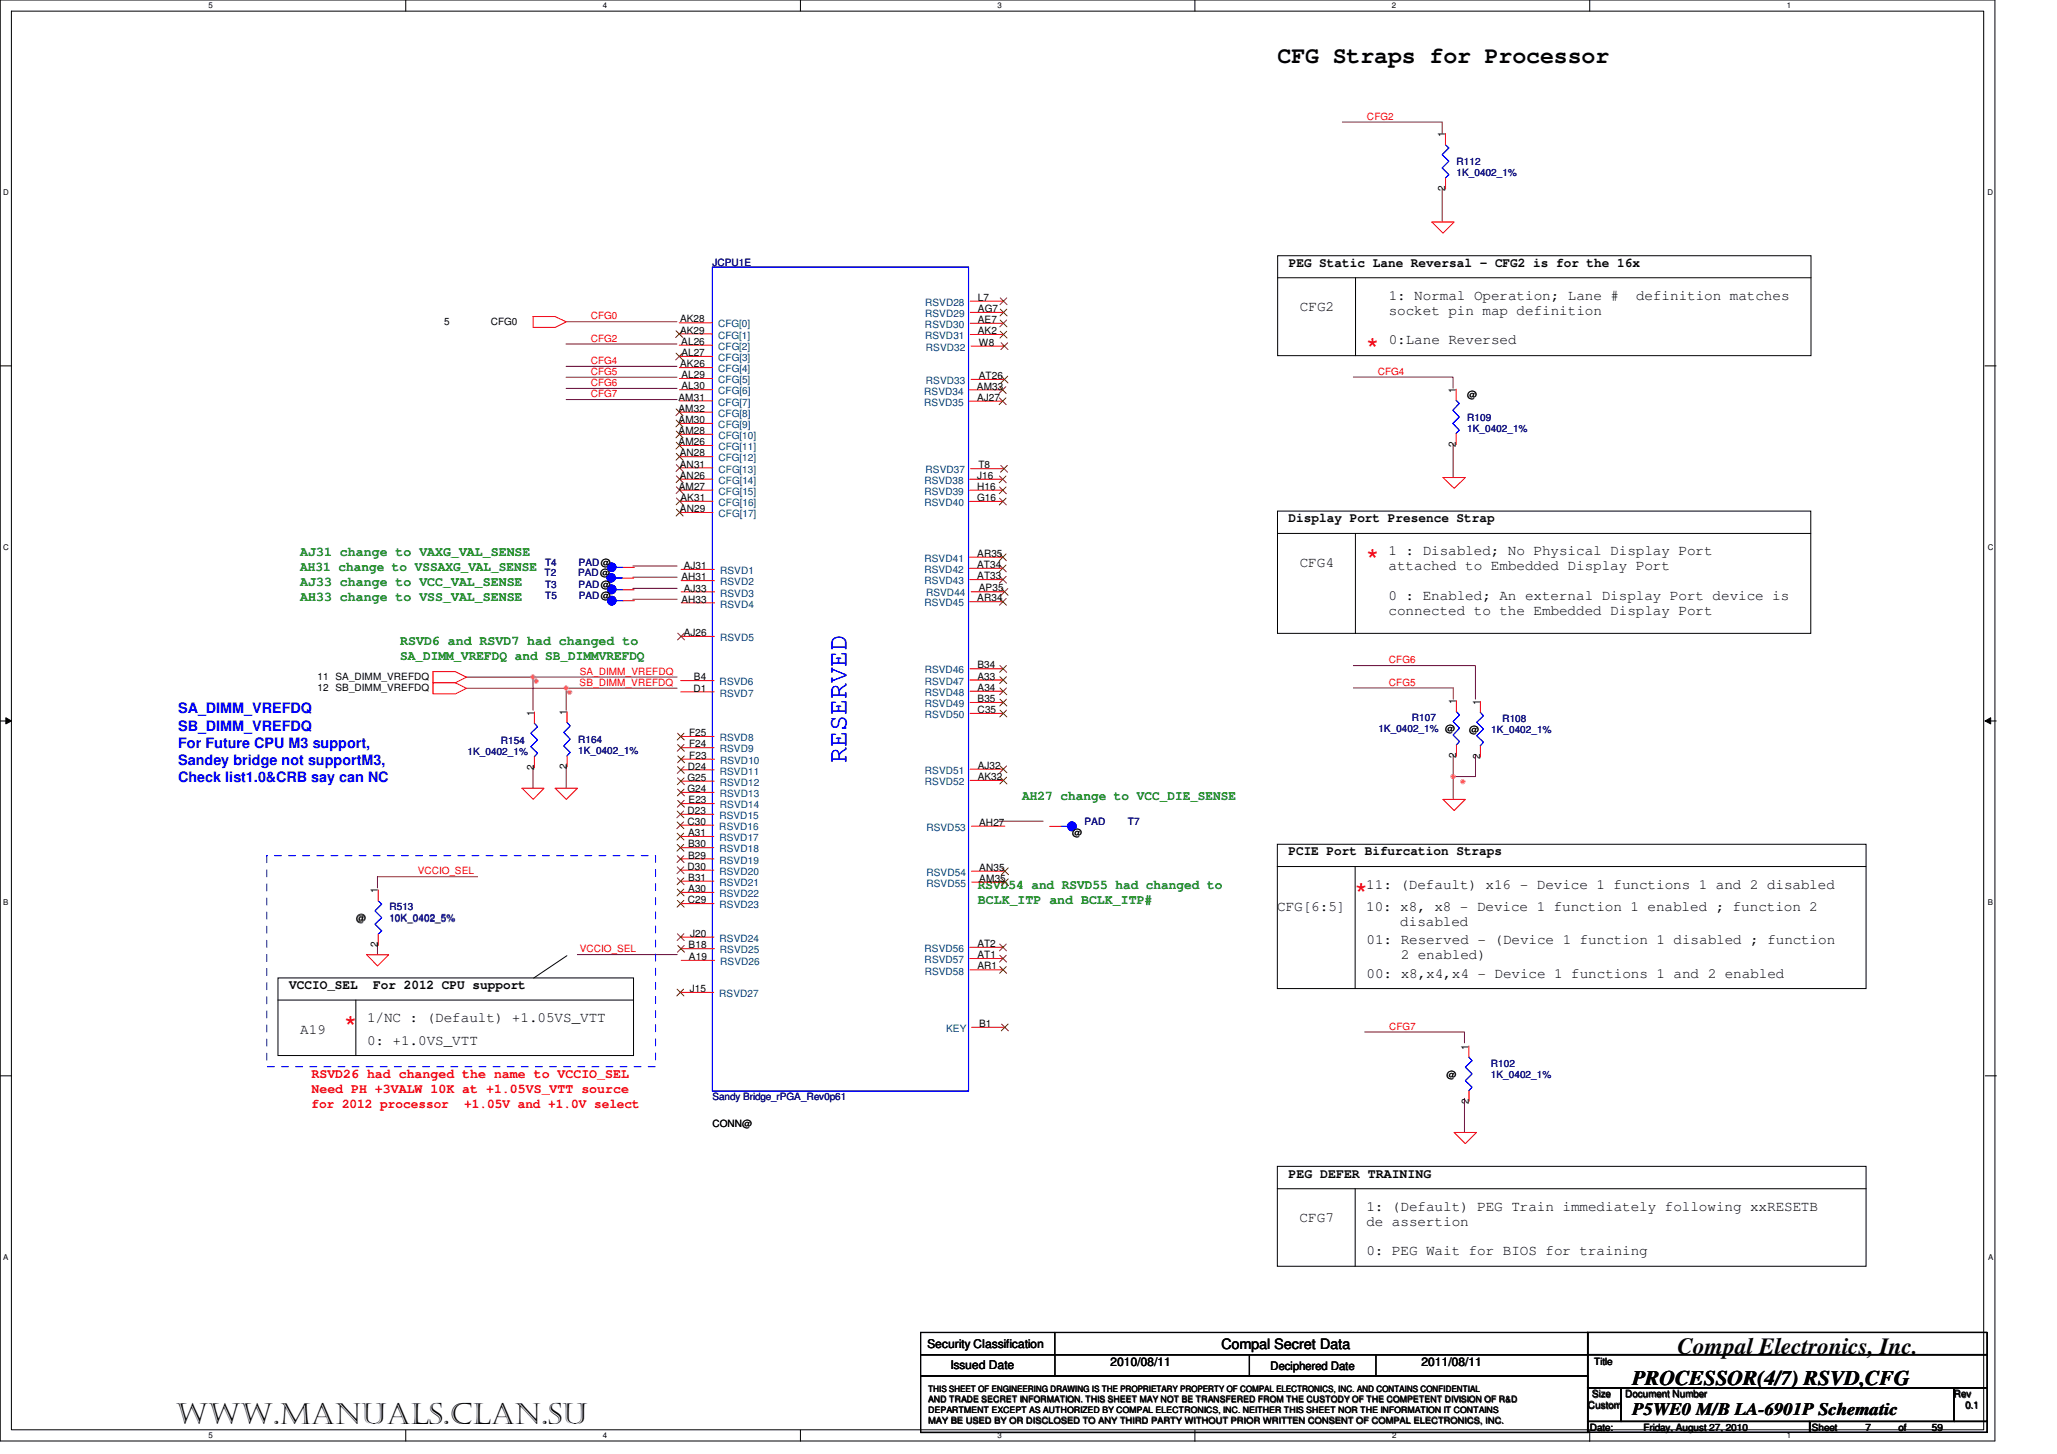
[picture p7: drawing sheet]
<svg xmlns="http://www.w3.org/2000/svg" width="297mm" height="210mm" viewBox="0 0 297 210" stroke-linecap="round" stroke-linejoin="round" font-family="sans-serif">
<defs><g id="words">
<g font-size="4.3" fill="#f00">
<text x="197.4" y="52">*</text>
<text x="197.4" y="82.5">*</text>
<text x="195.7" y="130.6">*</text>
<text x="49.8" y="149.9">*</text>
</g>
<text font-size="4.2" x="25.4" y="205.5">www.manuals.clan.su</text>
<text font-size="3.8" fill="#00f" x="122.2" y="110.1" transform="rotate(-90 122.2 110.1)">RESERVED</text>
<g font-size="3.4">
<text x="184.5" y="9.2">CFG Straps for Processor</text>
<text x="242.3" y="195.5">Compal Electronics, Inc.</text>
</g>
<text font-size="3" x="235.7" y="199.9">PROCESSOR(4/7) RSVD,CFG</text>
<text font-size="2.5" x="235.7" y="204.3">P5WE0 M/B LA-6901P Schematic</text>
<g font-size="2.1">
<text x="187.7" y="44.9">CFG2</text>
<text x="200.5" y="43.3">1: Normal Operation; Lane #</text>
<text x="200.5" y="45.5">socket pin map definition</text>
<text x="236.3" y="43.3">definition matches</text>
<text x="200.5" y="49.7">0:Lane Reversed</text>
<text x="187.7" y="81.8">CFG4</text>
<text x="200.5" y="80.2">1 : Disabled; No Physical Display Port</text>
<text x="200.5" y="82.4">attached to Embedded Display Port</text>
<text x="200.5" y="86.6">0 : Enabled; An external Display Port device is</text>
<text x="200.5" y="88.8">connected to the Embedded Display Port</text>
<text x="184.4" y="131.5">CFG[6:5]</text>
<text x="197.3" y="131.5">10: x8, x8 - Device 1 function 1 enabled ; function 2</text>
<text x="197.3" y="128.3">11: (Default) x16 - Device 1 functions 1 and 2 disabled</text>
<text x="197.3" y="136.3">01: Reserved - (Device 1 function 1 disabled ; function</text>
<text x="202.2" y="133.7">disabled</text>
<text x="197.3" y="141.2">00: x8,x4,x4 - Device 1 functions 1 and 2 enabled</text>
<text x="202.3" y="138.5">2 enabled)</text>
<text x="43.4" y="149.2">A19</text>
<text x="53" y="147.6">1/NC : (Default) +1.05VS_VTT</text>
<text x="53" y="150.8">0: +1.0VS_VTT</text>
<text x="187.7" y="176.4">CFG7</text>
<text x="197.3" y="174.8">1: (Default) PEG Train immediately following xxRESETB</text>
<text x="197.3" y="177">de assertion</text>
<text x="197.3" y="181.2">0: PEG Wait for BIOS for training</text>
<text x="176.3" y="194.7">Compal Secret Data</text>
</g>
<g font-size="2.1" fill="#00f">
<text x="25.7" y="103">SA_DIMM_VREFDQ</text>
<text x="25.7" y="105.5">SB_DIMM_VREFDQ</text>
<text x="25.7" y="107.9">For Future CPU M3 support,</text>
<text x="25.7" y="110.4">Sandey bridge not supportM3,</text>
<text x="25.7" y="112.8">Check list1.0&amp;CRB say can NC</text>
</g>
<g font-size="1.9">
<text x="186.1" y="38.5">PEG Static Lane Reversal - CFG2 is for the 16x</text>
<text x="186.1" y="75.4">Display Port Presence Strap</text>
<text x="186" y="123.5">PCIE Port Bifurcation Straps</text>
<text x="41.8" y="142.8">VCCIO_SEL</text>
<text x="53.9" y="142.8">For 2012 CPU support</text>
<text x="186.1" y="170">PEG DEFER TRAINING</text>
</g>
<g font-size="1.9" fill="#008000">
<text x="43.4" y="80.2">AJ31 change to VAXG_VAL_SENSE</text>
<text x="43.4" y="82.4">AH31 change to VSSAXG_VAL_SENSE</text>
<text x="43.4" y="84.6">AJ33 change to VCC_VAL_SENSE</text>
<text x="43.4" y="86.8">AH33 change to VSS_VAL_SENSE</text>
<text x="57.8" y="93.1">RSVD6 and RSVD7 had changed to</text>
<text x="57.8" y="95.3">SA_DIMM_VREFDQ and SB_DIMMVREFDQ</text>
<text x="147.6" y="115.5">AH27 change to VCC_DIE_SENSE</text>
<text x="141.2" y="128.3">RSVD54 and RSVD55 had changed to</text>
<text x="141.2" y="130.5">BCLK_ITP and BCLK_ITP#</text>
</g>
<g font-size="1.9" fill="#f00">
<text x="45" y="155.6">RSVD26 had changed the name to VCCIO_SEL</text>
<text x="45" y="160">for 2012 processor</text>
<text x="45" y="157.8">Need PH +3VALW 10K at +1.05VS_VTT source</text>
<text x="67" y="160">+1.05V and +1.0V select</text>
</g>
<g font-size="1.7">
<text x="133.9" y="194.6">Security Classification</text>
<text x="137.3" y="197.6">Issued Date</text>
<text x="160.3" y="197.2">2010/08/11</text>
<text x="183.4" y="197.7">Deciphered Date</text>
<text x="205.2" y="197.2">2011/08/11</text>
</g>
<g font-size="1.5" fill="#000080">
<text x="156.6" y="119.1">PAD</text>
<text x="162.9" y="119.1">T7</text>
</g>
<text font-size="1.5" x="154.8" y="120.7">@</text>
<g font-size="1.4" fill="#f00">
<text x="197.4" y="17.3">CFG2</text>
<text x="85.3" y="46.1">CFG0</text>
<text x="85.3" y="49.3">CFG2</text>
<text x="85.3" y="52.5">CFG4</text>
<text x="85.3" y="54.1">CFG5</text>
<text x="85.3" y="55.7">CFG6</text>
<text x="85.3" y="57.3">CFG7</text>
<text x="198.9" y="54.1">CFG4</text>
<text x="200.6" y="95.7">CFG6</text>
<text x="83.7" y="99">SB_DIMM_VREFDQ</text>
<text x="83.7" y="97.4">SA_DIMM_VREFDQ</text>
<text x="200.6" y="99">CFG5</text>
<text x="60.3" y="126.2">VCCIO_SEL</text>
<text x="83.7" y="137.5">VCCIO_SEL</text>
<text x="200.6" y="148.6">CFG7</text>
</g>
<g font-size="1.4">
<text x="208.7" y="19.8" transform="rotate(-90 208.7 19.8)">1</text>
<text x="208.7" y="27.6" transform="rotate(-90 208.7 27.6)">2</text>
<text x="64.1" y="46.9">5</text>
<text x="70.9" y="46.9">CFG0</text>
<text x="98.2" y="46.6">AK28</text>
<text x="141.2" y="46.6">AE7</text>
<text x="141.2" y="43.4">L7</text>
<text x="141.2" y="45.1">AG7</text>
<text x="98.2" y="48.2">AK29</text>
<text x="98.2" y="53">AK26</text>
<text x="98.4" y="49.8">AL26</text>
<text x="98.4" y="51.4">AL27</text>
<text x="141.2" y="48.2">AK2</text>
<text x="141.3" y="49.9">W8</text>
<text x="98" y="57.8">AM31</text>
<text x="98" y="59.5">AM32</text>
<text x="98.4" y="54.6">AL29</text>
<text x="98.4" y="56.2">AL30</text>
<text x="141.1" y="56.2">AM33</text>
<text x="141.1" y="57.9">AJ27</text>
<text x="141.3" y="54.7">AT26</text>
<text x="210.2" y="56.7" transform="rotate(-90 210.2 56.7)">1</text>
<text x="211.9" y="57.5">@</text>
<text x="98" y="61.1">AM30</text>
<text x="98" y="62.7">AM28</text>
<text x="98" y="64.3">AM26</text>
<text x="98.2" y="65.9">AN28</text>
<text x="210.2" y="64.5" transform="rotate(-90 210.2 64.5)">2</text>
<text x="98" y="70.7">AM27</text>
<text x="98.2" y="67.5">AN31</text>
<text x="98.2" y="69.1">AN26</text>
<text x="141.1" y="69.1">J16</text>
<text x="141.1" y="70.7">H16</text>
<text x="141.3" y="67.6">T8</text>
<text x="98.2" y="73.9">AN29</text>
<text x="98.3" y="72.3">AK31</text>
<text x="141.1" y="72.3">G16</text>
<text x="98.4" y="83.8">AH31</text>
<text x="98.7" y="82.2">AJ31</text>
<text x="141.1" y="82">AT34</text>
<text x="141.1" y="80.4">AR35</text>
<text x="141.1" y="83.6">AT33</text>
<text x="98.4" y="87">AH33</text>
<text x="98.7" y="85.4">AJ33</text>
<text x="141.1" y="86.8">AR34</text>
<text x="141.4" y="85.4">AP35</text>
<text x="98.7" y="91.8">AJ26</text>
<text x="45.9" y="98.1">11 SA_DIMM_VREFDQ</text>
<text x="45.9" y="99.8">12 SB_DIMM_VREFDQ</text>
<text x="100.1" y="99.8">D1</text>
<text x="100.2" y="98.2">B4</text>
<text x="141.2" y="96.5">B34</text>
<text x="141.2" y="98.1">A33</text>
<text x="141.2" y="99.7">A34</text>
<text x="141.2" y="101.4">B35</text>
<text x="210.3" y="101.6" transform="rotate(-90 210.3 101.6)">1</text>
<text x="213.7" y="101.7" transform="rotate(-90 213.7 101.7)">1</text>
<text x="77.1" y="103.3" transform="rotate(-90 77.1 103.3)">1</text>
<text x="81.8" y="103.2" transform="rotate(-90 81.8 103.2)">1</text>
<text x="99.5" y="106.3">F25</text>
<text x="99.5" y="107.9">F24</text>
<text x="141.2" y="102.9">C35</text>
<text x="212.1" y="105.8">@</text>
<text x="77.1" y="111.2" transform="rotate(-90 77.1 111.2)">2</text>
<text x="81.8" y="111" transform="rotate(-90 81.8 111)">2</text>
<text x="99.3" y="112.7">G25</text>
<text x="99.3" y="111.1">D24</text>
<text x="99.5" y="109.6">F23</text>
<text x="141.2" y="111">AJ32</text>
<text x="141.2" y="112.6">AK32</text>
<text x="210.3" y="109.5" transform="rotate(-90 210.3 109.5)">2</text>
<text x="213.7" y="109.6" transform="rotate(-90 213.7 109.6)">2</text>
<text x="99.3" y="119.1">C30</text>
<text x="99.3" y="117.5">D23</text>
<text x="99.3" y="114.3">G24</text>
<text x="99.4" y="116">E23</text>
<text x="141.4" y="119.2">AH27</text>
<text x="99.3" y="125.6">D30</text>
<text x="99.4" y="120.7">A31</text>
<text x="99.4" y="122.3">B30</text>
<text x="99.4" y="124">B29</text>
<text x="141.4" y="125.7">AN35</text>
<text x="54.6" y="129" transform="rotate(-90 54.6 129)">1</text>
<text x="99.3" y="130.4">C29</text>
<text x="99.4" y="128.8">A30</text>
<text x="99.4" y="127.2">B31</text>
<text x="141.4" y="127.3">AM35</text>
<text x="51.4" y="133">@</text>
<text x="54.6" y="136.8" transform="rotate(-90 54.6 136.8)">2</text>
<text x="99.4" y="136.9">B18</text>
<text x="99.7" y="135.2">J20</text>
<text x="141.1" y="136.7">AT2</text>
<text x="99.5" y="138.6">A19</text>
<text x="99.6" y="143.2">J15</text>
<text x="141.1" y="138.3">AT1</text>
<text x="141.1" y="140">AR1</text>
<text x="141.4" y="148.3">B1</text>
<text x="208.9" y="155.6">@</text>
<text x="212.1" y="151.5" transform="rotate(-90 212.1 151.5)">1</text>
<text x="212.1" y="159.4" transform="rotate(-90 212.1 159.4)">2</text>
<text x="102.9" y="162.7">CONN@</text>
<text x="230.2" y="197.1">Title</text>
<text x="229.3" y="203.3">Custom</text>
<text x="229.9" y="201.7">Size</text>
<text x="234.7" y="201.7">Document Number</text>
<text x="282.1" y="201.7">Rev</text>
<text x="283.8" y="203.3">0.1</text>
<text x="229.5" y="206.5">Date:</text>
<text x="237.3" y="206.5">Friday, August 27, 2010</text>
<text x="261.6" y="206.5">Sheet</text>
<text x="269.3" y="206.5">7</text>
<text x="274.1" y="206.5">of</text>
<text x="278.9" y="206.5">59</text>
</g>
<g font-size="1.4" fill="#000080">
<text x="210.3" y="23.8">R112</text>
<text x="210.3" y="25.4">1K_0402_1%</text>
<text x="102.9" y="38.3">JCPU1E</text>
<text x="211.9" y="60.7">R109</text>
<text x="211.9" y="62.4">1K_0402_1%</text>
<text x="78.6" y="83.2">T2</text>
<text x="78.7" y="81.7">T4</text>
<text x="83.5" y="83.2">PAD@</text>
<text x="83.6" y="81.7">PAD@</text>
<text x="78.7" y="84.9">T3</text>
<text x="78.7" y="86.5">T5</text>
<text x="83.6" y="84.9">PAD@</text>
<text x="83.6" y="86.5">PAD@</text>
<text x="72.3" y="107.4">R154</text>
<text x="83.5" y="107.3">R164</text>
<text x="199" y="105.7">1K_0402_1% @</text>
<text x="203.9" y="104.1">R107</text>
<text x="215.3" y="105.8">1K_0402_1%</text>
<text x="216.9" y="104.2">R108</text>
<text x="67.5" y="109">1K_0402_1%</text>
<text x="83.5" y="108.9">1K_0402_1%</text>
<text x="56.2" y="131.4">R513</text>
<text x="56.2" y="133">10K_0402_5%</text>
<text x="215.3" y="154">R102</text>
<text x="215.3" y="155.6">1K_0402_1%</text>
<text x="102.9" y="158.9">Sandy Bridge_rPGA_Rev0p61</text>
</g>
<g font-size="1.4" fill="#004080">
<text x="103.7" y="47.3">CFG[0]</text>
<text x="133.6" y="47.3">RSVD30</text>
<text x="133.6" y="44.2">RSVD28</text>
<text x="133.6" y="45.8">RSVD29</text>
<text x="103.7" y="48.9">CFG[1]</text>
<text x="103.7" y="50.5">CFG[2]</text>
<text x="103.7" y="52.1">CFG[3]</text>
<text x="103.7" y="53.7">CFG[4]</text>
<text x="133.6" y="49">RSVD31</text>
<text x="133.7" y="50.6">RSVD32</text>
<text x="103.7" y="55.3">CFG[5]</text>
<text x="103.7" y="56.9">CFG[6]</text>
<text x="103.7" y="58.6">CFG[7]</text>
<text x="133.5" y="57">RSVD34</text>
<text x="133.5" y="58.6">RSVD35</text>
<text x="133.7" y="55.5">RSVD33</text>
<text x="103.7" y="60.2">CFG[8]</text>
<text x="103.7" y="61.8">CFG[9]</text>
<text x="103.7" y="63.4">CFG[10]</text>
<text x="103.7" y="65">CFG[11]</text>
<text x="103.7" y="66.6">CFG[12]</text>
<text x="103.7" y="68.2">CFG[13]</text>
<text x="103.8" y="69.9">CFG[14]</text>
<text x="103.8" y="71.4">CFG[15]</text>
<text x="133.5" y="69.9">RSVD38</text>
<text x="133.5" y="71.4">RSVD39</text>
<text x="133.7" y="68.3">RSVD37</text>
<text x="103.8" y="73">CFG[16]</text>
<text x="103.8" y="74.7">CFG[17]</text>
<text x="133.5" y="73.1">RSVD40</text>
<text x="104" y="82.9">RSVD1</text>
<text x="133.5" y="82.7">RSVD42</text>
<text x="133.5" y="81.1">RSVD41</text>
<text x="104" y="84.5">RSVD2</text>
<text x="104" y="86.1">RSVD3</text>
<text x="104" y="87.7">RSVD4</text>
<text x="133.5" y="84.4">RSVD43</text>
<text x="133.5" y="87.5">RSVD45</text>
<text x="133.7" y="86.1">RSVD44</text>
<text x="104" y="92.6">RSVD5</text>
<text x="103.9" y="98.9">RSVD6</text>
<text x="103.9" y="100.6">RSVD7</text>
<text x="133.5" y="97.2">RSVD46</text>
<text x="133.5" y="98.8">RSVD47</text>
<text x="133.5" y="100.5">RSVD48</text>
<text x="103.9" y="107">RSVD8</text>
<text x="133.5" y="102.1">RSVD49</text>
<text x="133.6" y="103.7">RSVD50</text>
<text x="103.9" y="108.6">RSVD9</text>
<text x="103.9" y="111.8">RSVD11</text>
<text x="103.9" y="113.4">RSVD12</text>
<text x="104" y="110.3">RSVD10</text>
<text x="133.6" y="111.7">RSVD51</text>
<text x="133.6" y="113.3">RSVD52</text>
<text x="103.9" y="119.8">RSVD16</text>
<text x="103.9" y="118.2">RSVD15</text>
<text x="103.9" y="115.1">RSVD13</text>
<text x="103.9" y="116.7">RSVD14</text>
<text x="133.8" y="120">RSVD53</text>
<text x="103.9" y="121.4">RSVD17</text>
<text x="103.9" y="123.1">RSVD18</text>
<text x="103.9" y="124.7">RSVD19</text>
<text x="103.9" y="126.3">RSVD20</text>
<text x="103.9" y="129.5">RSVD22</text>
<text x="103.9" y="127.9">RSVD21</text>
<text x="103.9" y="131.1">RSVD23</text>
<text x="133.8" y="126.4">RSVD54</text>
<text x="133.8" y="128">RSVD55</text>
<text x="103.9" y="136">RSVD24</text>
<text x="104" y="137.6">RSVD25</text>
<text x="133.5" y="137.4">RSVD56</text>
<text x="103.9" y="143.9">RSVD27</text>
<text x="104" y="139.3">RSVD26</text>
<text x="133.5" y="139.1">RSVD57</text>
<text x="133.5" y="140.7">RSVD58</text>
<text x="136.6" y="149">KEY</text>
</g>
<g font-size="1.3">
<text x="134" y="204">DEPARTMENT EXCEPT AS AUTHORIZED BY COMPAL ELECTRONICS, INC. NEITHER THIS SHEET NOR THE INFORMATION IT CONTAINS</text>
<text x="134" y="200.9">THIS SHEET OF ENGINEERING DRAWING IS THE PROPRIETARY PROPERTY OF COMPAL ELECTRONICS, INC. AND CONTAINS CONFIDENTIAL</text>
<text x="134" y="202.4">AND TRADE SECRET INFORMATION. THIS SHEET MAY NOT BE TRANSFERED FROM THE CUSTODY OF THE COMPETENT DIVISION OF R&amp;D</text>
<text x="134" y="205.5">MAY BE USED BY OR DISCLOSED TO ANY THIRD PARTY WITHOUT PRIOR WRITTEN CONSENT OF COMPAL ELECTRONICS, INC.</text>
</g>
<g font-size="1.1">
<text x="30.1" y="1.1">5</text>
<text x="87" y="1.1">4</text>
<text x="144" y="1.1">3</text>
<text x="201" y="1.1">2</text>
<text x="258" y="1.1">1</text>
<text x=".5" y="28.2">D</text>
<text x="287" y="28.2">D</text>
<text x=".5" y="79.4">C</text>
<text x="287" y="79.4">C</text>
<text x=".5" y="130.6">B</text>
<text x="287.1" y="130.6">B</text>
<text x=".5" y="181.9">A</text>
<text x="287.1" y="181.9">A</text>
<text x="30.1" y="207.6">5</text>
<text x="87" y="207.6">4</text>
<text x="144" y="207.6">3</text>
<text x="201" y="207.6">2</text>
<text x="258" y="207.6">1</text>
</g>
</g></defs>
<path d="M1.6 1.6h284.9v204.8h-284.9zM288.1 0h-288.1v208h288.1v-208" fill="none" stroke="#000" stroke-width=".14"/>
<g fill="#fff">
<path d="M30.1 .2h.6v1.2h-.6z"/>
<path d="M30.1 206.6h.6v1.2h-.6z"/>
</g>
<path d="M58.6 0v1.6M58.6 206.4v1.6" fill="none" stroke="#000" stroke-width=".14"/>
<g fill="#fff">
<path d="M87 .2h.6v1.2h-.6z"/>
<path d="M87 206.6h.6v1.2h-.6z"/>
</g>
<path d="M115.6 0v1.6M115.6 206.5v1.6" fill="none" stroke="#000" stroke-width=".14"/>
<g fill="#fff">
<path d="M144 .2h.6v1.2h-.6z"/>
<path d="M144 206.6h.6v1.2h-.6z"/>
</g>
<path d="M172.5 0v1.6M172.5 206.5v1.6" fill="none" stroke="#000" stroke-width=".14"/>
<g fill="#fff">
<path d="M201 .2h.6v1.2h-.6z"/>
<path d="M201 206.7h.6v1.1h-.6z"/>
</g>
<path d="M229.6 0v1.6M229.6 206.5v1.6" fill="none" stroke="#000" stroke-width=".14"/>
<g fill="#fff">
<path d="M258 .2h.6v1.2h-.6z"/>
<path d="M258 206.7h.6v1.1h-.6z"/>
<path d="M.5 27.2h.7v1.2h-.7z"/>
<path d="M287 27.2h.8v1.2h-.8z"/>
<path d="M.5 78.4h.7v1.2h-.7z"/>
<path d="M287.1 78.4h.7v1.2h-.7z"/>
</g>
<path d="M0 52.8h1.6M286.6 52.8h1.6" fill="none" stroke="#000" stroke-width=".14"/>
<g fill="#fff">
<path d="M.5 129.7h.7v1.1h-.7z"/>
<path d="M287.1 129.7h.7v1.1h-.7z"/>
</g>
<path d="M0 104.1h1.6M.8 103.6l.8 .5-.8 .4zM286.7 104.1h1.6M286.7 104.1l.8-.5v.9z" fill="none" stroke="#000" stroke-width=".14"/>
<path d="M.8 103.6l.8 .5-.8 .4zM286.7 104.1l.8-.5v.9z" fill="#000"/>
<g fill="#fff">
<path d="M.5 180.9h.7v1.2h-.7z"/>
<path d="M287.1 180.9h.7v1.2h-.7z"/>
</g>
<path d="M0 155.3h1.6M286.7 155.3h1.6" fill="none" stroke="#000" stroke-width=".14"/>
<path d="M195.4 54.4h14.4v1.6M209.8 64.1v4.8M195.4 96.1h17.7v4.8M209.8 108.9v3.2M209.8 112.1v3.2M213.1 108.9v3.2h-3.3" fill="none" stroke="#800040" stroke-width=".14"/>
<circle cx="209.8" cy="112.1" r=".31" fill="#f0f"/>
<circle cx="209.8" cy="112.1" r=".31" fill="none" stroke="#f0f" stroke-width=".14"/>
<g fill="none" stroke="#800040" stroke-width=".14">
<path d="M193.8 17.6h14.4M208.3 17.6v1.6M208.3 27.2v4.8M81.7 49.7h16.1M81.7 46.4h16.1M81.7 52.9h16.1M81.7 54.5h16.1M81.7 56.1h16.1M81.8 57.7h16M67.4 97.8l9.6-.1v4.8M77 97.7h20.8M91.4 81.7h6.4"/>
<path d="M91.4 83.3h6.4M91.4 84.9h6.4M91.4 86.5h6.4M97.8 99.3h-16v3.2M195.4 99.3h14.4l.1 1.6M77 110.5v3.3M81.8 110.5v3.3M144.2 118.5h6.4M54.5 136.2v1.6M69 126.6h-14.5v1.6M83.4 137.8h14.4M197.1 149h14.4v1.5"/>
<path d="M211.5 158.6v4.8"/>
</g>
<circle cx="76.9" cy="97.7" r=".31" fill="#f0f"/>
<circle cx="76.9" cy="97.7" r=".31" fill="none" stroke="#f0f" stroke-width=".14"/>
<path d="M67.4 99.4h14.4" fill="none" stroke="#800040" stroke-width=".14"/>
<circle cx="81.8" cy="99.3" r=".31" fill="#f0f"/>
<circle cx="81.8" cy="99.3" r=".31" fill="none" stroke="#f0f" stroke-width=".14"/>
<path d="M206.8 32.1h3.2l-1.6 1.6zM77 45.7h3.2l1.6 .8-1.6 .8h-3.2zM208.4 68.9h3.2l-1.6 1.6zM62.5 97h3.2l1.7 .8-1.7 .8h-3.2zM62.5 98.6h3.3l1.6 .8-1.6 .8h-3.3zM75.4 113.8h3.2l-1.6 1.6zM80.2 113.8h3.2l-1.6 1.6zM208.4 115.4h3.2l-1.6 1.6zM52.9 137.8h3.2l-1.6 1.6zM210 163.5h3.2l-1.6 1.6z" fill="none" stroke="#f00" stroke-width=".14"/>
<g fill="none" stroke="#000" stroke-width=".14">
<path d="M184.5 36.9h77v14.4h-77zM184.5 40.1h77M195.7 40.1v11.2M184.5 73.8h77v17.6h-77zM184.5 77h77M195.7 77v14.4M81.9 138l-4.8 3.2M184.4 125.1h85M184.5 121.9h85v20.8h-85zM195.7 125.1v17.6M40.1 141.2h51.4v11.2h-51.4zM40.1 144.4h51.4"/>
<path d="M51.4 144.4v8M184.5 168.4h85v14.4h-85zM184.5 171.6h85M195.7 171.6v11.2M132.9 192.3h96.4v3.3h-96.4zM132.9 195.6h96.4v3h-96.4zM132.9 198.6h96.4v8.2h-96.4zM132.9 192.4h96.4v3.2h-96.4zM133 192.4h96.3v3.2h-96.3zM133 195.6h96.3v3.1h-96.3zM133 198.7h96.3v8.1h-96.3zM152.3 192.3v6.3"/>
<path d="M152.3 192.4v3.2M152.3 195.6v3.1M152.3 192.4l.1 6.3M180.4 195.6v3M180.4 195.6v3.1M198.7 195.6v3M198.7 195.6v3.1M229.2 192.3h57.7v3.2h-57.7zM229.2 195.5h57.7v4.8h-57.7zM229.3 192.4h57.7v3.2h-57.7zM229.3 195.6h57.7v4.8h-57.7zM229.2 200.3h4.8v4.9h-4.8z"/>
<path d="M229.2 205.2h32.1v1.5h-32.1zM229.3 200.4h4.8v4.8h-4.8zM229.3 205.2h32.1v1.6h-32.1zM234 200.3h48.1v4.9h-48.1zM234.1 200.4h48.1v4.8h-48.1zM261.3 205.2h25.6v1.5h-25.6zM261.4 205.2h25.6v1.6h-25.6zM282.1 200.3h4.8v4.9h-4.8zM282.2 200.4h4.8v4.8h-4.8z"/>
</g>
<path d="M38.5 123.5h56.2v30.5h-56.2z" fill="none" stroke="#00f" stroke-width=".14" stroke-dasharray="1 1 1 1 1 1 1 1"/>
<circle cx="88.2" cy="83.4" r=".62" fill="#00f"/>
<g fill="none" stroke="#00f" stroke-width=".14">
<path d="M88.9 83.4h1"/>
<circle cx="88.2" cy="83.4" r=".62"/>
</g>
<circle cx="88.3" cy="83.4" r=".62" fill="#00f"/>
<g fill="none" stroke="#00f" stroke-width=".14">
<path d="M208.7 20.9l.5 .5-1 .9 1 1-1 .9 1 1-.5 .5M208.7 20.9l.5 .5-.9 .9 .9 1-.9 .9 .9 1-.5 .5M210.3 57.8l.4 .4-.9 1 .9 1-.9 .9 .9 1-.4 .5 .4-.5-.9-1 .9-.9-.9-1 .9-1zM88.9 83.4h1M81.9 104.3l.4 .5-.9 .9 .9 1-.9 1 .9 .9-.4 .5M210.3 102.7l.5 .5-1 1 1 .9-1 1 1 .9-.5 .5M54.6 130.1l.5 .4-1 1 1 1-1 .9 1 1-.5 .5M54.6 130.1l.5 .4-.9 1 .9 1-.9 .9 .9 1-.5 .5"/>
<circle cx="88.3" cy="83.4" r=".62"/>
</g>
<path d="M208.7 19.3v1.6M208.7 25.7v1.6M210.3 56.2v1.6M210.3 62.6v1.6M89.9 83.4h1.6M81.9 102.7v1.6M81.9 109.1v1.6M210.3 101.1v1.6M210.3 107.6v1.6M54.6 128.4v1.7M54.6 134.9v1.6" fill="none" stroke="#f00" stroke-width=".14"/>
<circle cx="88.3" cy="85.1" r=".63" fill="#00f"/>
<g fill="none" stroke="#00f" stroke-width=".14">
<path d="M89 85.1h1"/>
<circle cx="88.3" cy="85.1" r=".63"/>
</g>
<circle cx="88.3" cy="85.1" r=".63" fill="#00f"/>
<g fill="none" stroke="#00f" stroke-width=".14">
<path d="M89 85.1h1"/>
<circle cx="88.3" cy="85.1" r=".63"/>
</g>
<path d="M90 85.1h1.6" fill="none" stroke="#f00" stroke-width=".14"/>
<circle cx="88.3" cy="81.9" r=".62" fill="#00f"/>
<g fill="none" stroke="#00f" stroke-width=".14">
<path d="M89 81.9h1"/>
<circle cx="88.3" cy="81.9" r=".62"/>
</g>
<circle cx="88.3" cy="81.9" r=".62" fill="#00f"/>
<g fill="none" stroke="#00f" stroke-width=".14">
<path d="M89 81.9h1"/>
<circle cx="88.3" cy="81.9" r=".62"/>
</g>
<path d="M90 81.9h1.6" fill="none" stroke="#f00" stroke-width=".14"/>
<circle cx="88.3" cy="86.7" r=".63" fill="#00f"/>
<g fill="none" stroke="#00f" stroke-width=".14">
<path d="M89 86.7h1"/>
<circle cx="88.3" cy="86.7" r=".63"/>
</g>
<circle cx="88.3" cy="86.7" r=".63" fill="#00f"/>
<g fill="none" stroke="#00f" stroke-width=".14">
<path d="M102.9 38.6h37v118.9h-37zM89 86.7h1M77.2 104.4l.4 .5-1 .9 1 1-1 1 1 .9-.4 .5M213.8 102.8l.4 .5-1 1 1 .9-1 1 1 1-.4 .5M212.1 157.5l.5-.6-1-.9 1-1-1-.9 1-1-.5-.5 .5 .5-1 1 1 .9-1 1 1 .9-.5 .6"/>
<circle cx="88.3" cy="86.7" r=".63"/>
</g>
<g fill="none" stroke="#f00" stroke-width=".14">
<path d="M98.1 46.6h4.8M98.1 48.2h4.8M98.1 49.8h4.8M98.1 51.4h4.8M98.1 53.1h4.8M98.1 54.6h4.8M98.1 56.3h4.8M98.1 57.9h4.8M98.1 59.5h4.8M140 56.3h4.8M140 57.9h4.8M140.1 46.7h4.8"/>
<path d="M140.1 48.3h4.8M140.1 43.5h4.8M140.1 45.1h4.8M140.2 50h4.8M140.2 54.8h4.8M98.1 61.1h4.8M98.1 62.7h4.8M98.1 64.3h4.8M98.1 65.9h4.8M98.1 67.6h4.8M98.1 69.2h4.8M98.1 70.7h4.8"/>
<path d="M98.1 72.4h4.9M98.1 74h4.9M140 69.2h4.8M140 70.8h4.8M140 72.4h4.8M140.2 67.7h4.8M90 86.7h1.6M98.3 98.3h4.8M98.3 99.9h4.8M98.3 91.9h4.9M98.4 82.2h4.8M98.4 83.8h4.8"/>
<path d="M98.4 85.4h4.8M98.4 87h4.8M140 82h4.8M140 80.4h4.8M140 83.7h4.8M140 86.9h4.8M140 96.5h4.9M140.1 98.2h4.8M140.1 99.8h4.8M140.2 85.4h4.9M77.2 102.8v1.6M77.2 109.3v1.5"/>
<path d="M98.2 119.1h4.9M98.3 117.6h4.8M98.3 106.3h4.8M98.3 107.9h4.8M98.3 111.1h4.8M98.3 112.8h4.8M98.3 114.4h4.8M98.3 116h4.8M98.3 109.6h4.9M140.1 101.4h4.8M140.1 103h4.8M140.1 111h4.8"/>
<path d="M140.1 112.7h4.8M140.3 119.3h4.8M213.8 101.3v1.5M213.8 107.7v1.6M98.3 120.8h4.8M98.3 122.4h4.8M98.3 125.6h4.8M98.3 124h4.8M98.3 128.8h4.8M98.3 127.2h4.8M98.3 130.5h4.8M98.3 135.3h4.8"/>
<path d="M98.3 137h4.9M98.4 138.6h4.8M140 136.8h4.8M140 138.4h4.8M140.3 125.8h4.8M140.3 127.3h4.8M98.2 143.3h4.9M140 140h4.8M140.3 148.3h4.8M212.1 151v1.6M212.1 157.5v1.5"/>
</g>
<g fill="none" stroke="#804000" stroke-width=".14">
<path d="M97.6 47.7l1 1M97.6 51l1 1M97.6 59l1 1M98.6 47.7l-1 1M98.6 51l-1 1M98.6 59l-1 1M144.3 55.8l1 1M144.3 57.4l1 1M144.4 46.2l1 1M144.4 47.8l1 1M144.4 43l1 1M144.4 44.6l1 1"/>
<path d="M144.6 49.5l1 1M144.6 54.3l1 1M145.3 55.8l-1 1M145.3 57.4l-1 1M145.4 46.2l-1 1M145.4 47.8l-1 1M145.4 43l-1 1M145.4 44.6l-1 1M145.5 49.5l-1 1M145.5 54.3l-1 1M97.6 60.6l1 1M97.7 62.2l.9 1"/>
<path d="M97.7 63.8l.9 1M97.7 65.5l.9 .9M97.7 67.1l.9 1M97.7 68.7l.9 1M97.7 70.3l1 1M97.7 71.9l1 1M97.7 73.5l1 1M98.6 60.6l-1 1M98.6 62.2l-1 1M98.6 63.8l-1 1M98.6 65.5l-1 .9M98.6 67.1l-1 1"/>
<path d="M98.6 68.7l-1 1M98.6 70.3l-1 1M98.6 71.9l-1 1M98.6 73.5l-1 1M144.3 68.7l1 1M144.3 70.3l1 1M144.3 71.9l1 1M144.4 80l.9 .9M144.5 67.2l1 1M145.3 68.7l-1 1M145.3 70.3l-1 1M145.3 71.9l-1 1"/>
<path d="M145.3 80l-1 .9M145.5 67.2l-1 1M97.9 91.4l1 1M98.8 91.4l-1 1M144.3 81.6l1 1M144.4 83.2l.9 1M144.4 86.4l.9 1M144.4 96.1l1 1M144.4 97.7l1 1M144.4 99.3l1 1M144.6 85l1 .9M145.3 81.6l-1 1"/>
<path d="M145.3 83.2l-1 1M145.3 86.4l-1 1M145.3 96.1l-1 1M145.3 97.7l-.9 1M145.3 99.3l-.9 1M145.5 85l-1 .9M97.8 118.7l1 .9M97.8 117.1l1 1M97.8 105.8l1 1M97.8 107.5l1 1M97.8 110.7l1 1M97.8 112.3l1 1"/>
<path d="M97.9 113.9l.9 1M97.9 115.5l.9 1M97.9 109.1l1 1M98.7 118.7l-1 .9M98.7 117.1l-1 1M98.8 105.8l-1 1M98.8 107.5l-1 1M98.8 110.7l-1 1M98.8 112.3l-1 1M98.8 113.9l-1 1M98.8 115.5l-1 1M98.8 109.1l-1 1"/>
<path d="M144.4 100.9l1 1M144.4 102.5l1 1M144.4 110.6l1 1M144.4 112.2l1 1M145.3 100.9l-.9 1M145.3 102.5l-.9 1M145.4 110.6l-1 1M145.4 112.2l-1 1M97.8 120.3l1 1M97.8 121.9l1 1M97.8 125.1l1 1M97.8 123.5l1 1"/>
<path d="M97.8 128.4l1 .9M97.8 126.7l1 1M97.8 130l1 1M97.8 134.8l1 1M97.9 136.5l.9 1M98.7 120.3l-1 1M98.7 121.9l-.9 1M98.7 125.1l-.9 1M98.7 123.5l-.9 1M98.7 128.4l-.9 .9M98.7 126.7l-.9 1M98.8 130l-1 1"/>
<path d="M98.8 134.8l-1 1M98.8 136.5l-1 1M144.4 136.3l.9 1M144.4 137.9l1 1M144.4 139.5l1 1M144.7 125.3l.9 1M144.7 126.9l.9 1M145.3 136.3l-1 1M145.3 137.9l-1 1M145.3 139.5l-1 1M145.6 125.3l-1 1M145.6 126.9l-1 1"/>
<path d="M97.8 142.8l1 1M98.7 142.8l-1 1M144.6 147.8l1 1M145.6 147.8l-1 1"/>
</g>
<circle cx="154.8" cy="119.3" r=".63" fill="#00f"/>
<g fill="none" stroke="#00f" stroke-width=".14">
<path d="M153.2 119.3h1"/>
<circle cx="154.8" cy="119.3" r=".63"/>
</g>
<circle cx="154.8" cy="119.3" r=".63" fill="#00f"/>
<g fill="none" stroke="#00f" stroke-width=".14">
<path d="M153.2 119.3h1"/>
<circle cx="154.8" cy="119.3" r=".63"/>
</g>
<path d="M151.6 119.3h1.6" fill="none" stroke="#f00" stroke-width=".14"/>
<circle cx="211.2" cy="112.9" r=".31" fill="#f0f"/>
<circle cx="211.2" cy="112.9" r=".31" fill="none" stroke="#f0f" stroke-width=".14"/>
<circle cx="77.4" cy="98.3" r=".31" fill="#f0f"/>
<circle cx="77.4" cy="98.3" r=".31" fill="none" stroke="#f0f" stroke-width=".14"/>
<circle cx="82.3" cy="99.9" r=".31" fill="#f0f"/>
<circle cx="82.3" cy="99.9" r=".31" fill="none" stroke="#f0f" stroke-width=".14"/>
<use href="#words"/>
</svg>
